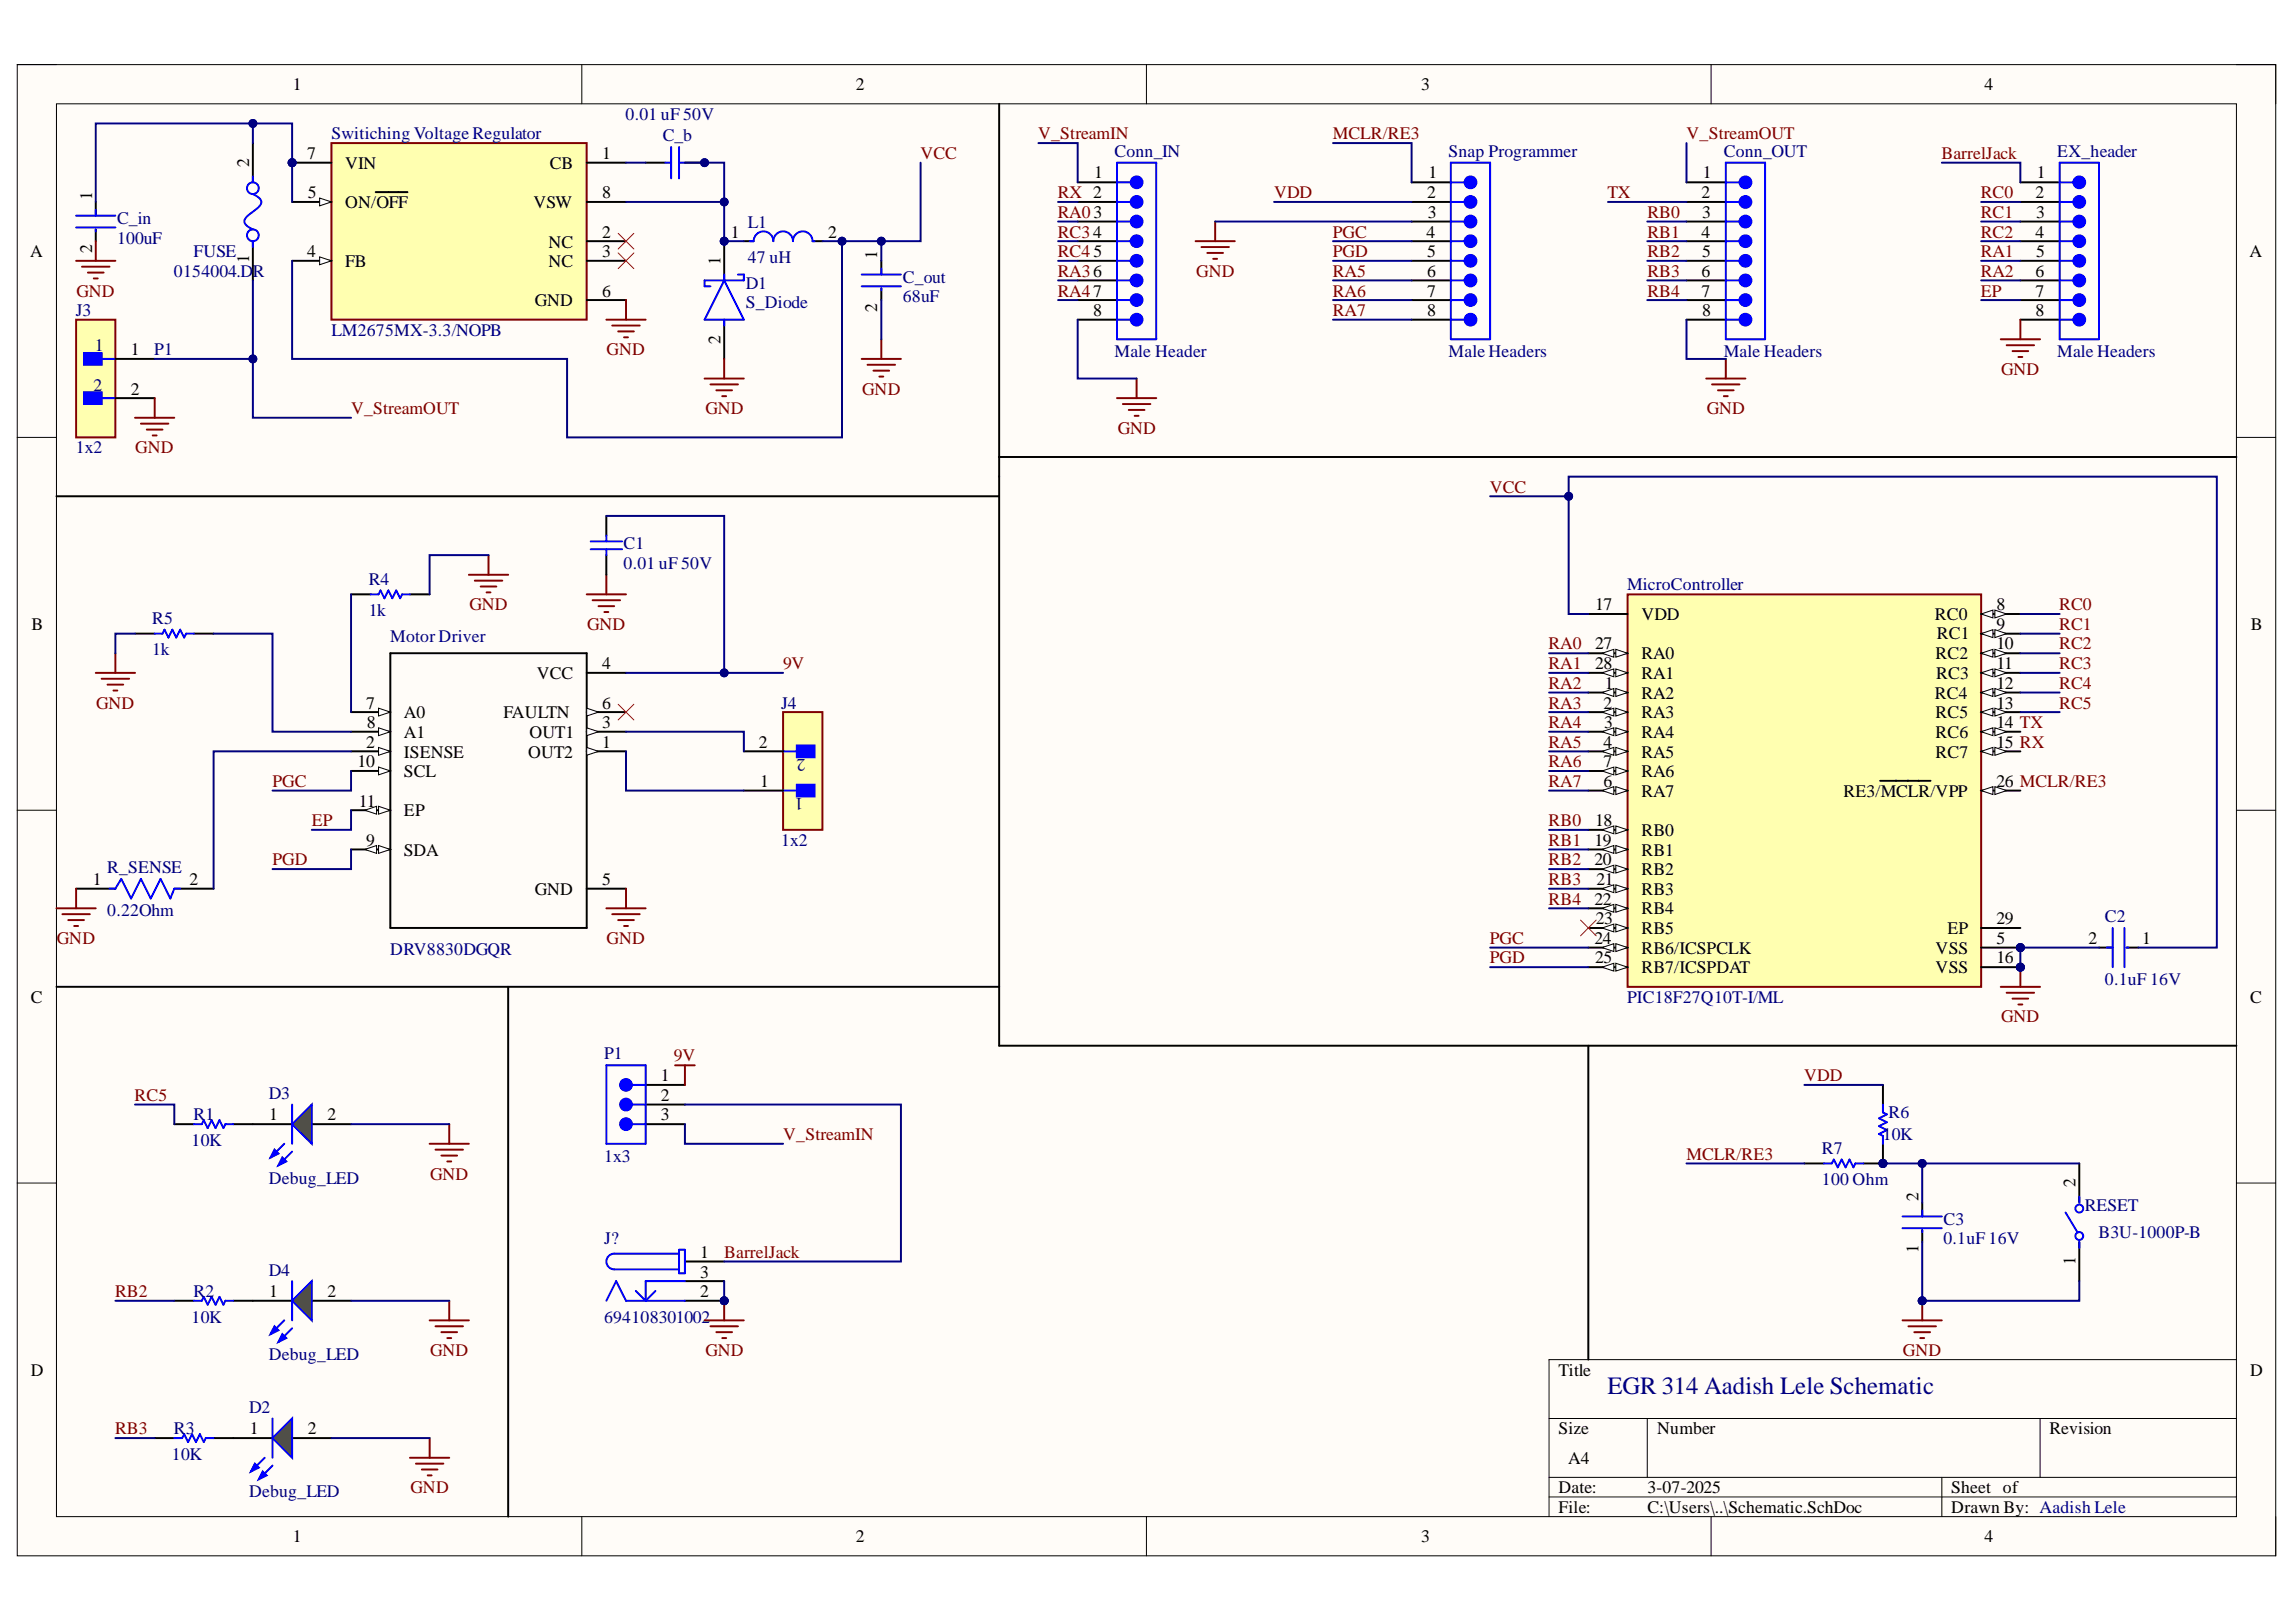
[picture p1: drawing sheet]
<svg xmlns="http://www.w3.org/2000/svg" width="297mm" height="210mm" viewBox="0 0 297 210" stroke-linecap="round" stroke-linejoin="round" font-family="sans-serif">
<defs><g id="words">
<text font-size="3.2" fill="#000080" x="208" y="180.4">EGR 314 Aadish Lele Schematic</text>
<g font-size="2.3">
<text x="37.9" y="11.7">1</text>
<text x="110.7" y="11.7">2</text>
<text x="183.9" y="11.7">3</text>
<text x="256.8" y="11.7">4</text>
<text x="32.2" y="21.6" transform="rotate(-90 32.2 21.6)">2</text>
<text x="39.7" y="20.5">7</text>
<text x="44.7" y="21.8">VIN</text>
<text x="71.1" y="21.8">CB</text>
<text x="77.9" y="20.5">1</text>
<text x="141.6" y="23.1">1</text>
<text x="184.8" y="23.1">1</text>
<text x="220.3" y="23.1">1</text>
<text x="263.5" y="23.1">1</text>
<text x="11.9" y="25.9" transform="rotate(-90 11.9 25.9)">1</text>
<text x="39.8" y="25.6">5</text>
<text x="44.7" y="26.9">ON/OFF</text>
<text x="69" y="26.9">VSW</text>
<text x="77.9" y="25.6">8</text>
<text x="184.6" y="25.6">2</text>
<text x="184.7" y="28.2">3</text>
<text x="220.1" y="25.6">2</text>
<text x="220.2" y="28.2">3</text>
<text x="263.4" y="25.6">2</text>
<text x="263.4" y="28.2">3</text>
<text x="3.9" y="33.3">A</text>
<text x="11.9" y="32.8" transform="rotate(-90 11.9 32.8)">2</text>
<text x="32.2" y="34.1" transform="rotate(-90 32.2 34.1)">1</text>
<text x="39.7" y="33.3">4</text>
<text x="44.7" y="34.6">FB</text>
<text x="71" y="32">NC</text>
<text x="71" y="34.6">NC</text>
<text x="77.9" y="30.8">2</text>
<text x="77.9" y="33.3">3</text>
<text x="93.2" y="34.2" transform="rotate(-90 93.2 34.2)">1</text>
<text x="94.6" y="30.8">1</text>
<text x="107.2" y="30.8">2</text>
<text x="113.5" y="33.5" transform="rotate(-90 113.5 33.5)">1</text>
<text x="141.5" y="33.3">5</text>
<text x="184.5" y="30.8">4</text>
<text x="184.6" y="33.3">5</text>
<text x="184.6" y="35.8">6</text>
<text x="220.1" y="30.8">4</text>
<text x="220.1" y="35.8">6</text>
<text x="220.2" y="33.3">5</text>
<text x="263.4" y="30.8">4</text>
<text x="263.4" y="35.8">6</text>
<text x="263.4" y="33.3">5</text>
<text x="291" y="33.3">A</text>
<text x="69.2" y="39.6">GND</text>
<text x="77.9" y="38.4">6</text>
<text x="113.5" y="40.4" transform="rotate(-90 113.5 40.4)">2</text>
<text x="141.4" y="40.9">8</text>
<text x="184.6" y="38.4">7</text>
<text x="184.6" y="40.9">8</text>
<text x="220.1" y="38.4">7</text>
<text x="220.2" y="40.9">8</text>
<text x="263.4" y="38.4">7</text>
<text x="263.4" y="40.9">8</text>
<text x="16.9" y="46">1</text>
<text x="93.2" y="44.5" transform="rotate(-90 93.2 44.5)">2</text>
<text x="16.9" y="51.1">2</text>
<text x="4.1" y="81.5">B</text>
<text x="206.4" y="79">17</text>
<text x="212.4" y="80.2">VDD</text>
<text x="250.3" y="80.2">RC0</text>
<text x="250.6" y="82.8">RC1</text>
<text x="258.3" y="79">8</text>
<text x="258.3" y="81.5">9</text>
<text x="291.2" y="81.5">B</text>
<text x="69.4" y="87.8">VCC</text>
<text x="77.9" y="86.6">4</text>
<text x="206.4" y="84">27</text>
<text x="206.4" y="86.6">28</text>
<text x="207.6" y="89.2">1</text>
<text x="212.4" y="85.3">RA0</text>
<text x="212.4" y="87.8">RA1</text>
<text x="250.4" y="85.3">RC2</text>
<text x="250.5" y="87.8">RC3</text>
<text x="258.3" y="84">10</text>
<text x="258.3" y="86.6">11</text>
<text x="258.3" y="89.2">12</text>
<text x="47.4" y="91.7">7</text>
<text x="47.4" y="94.2">8</text>
<text x="52.3" y="95.5">A1</text>
<text x="52.3" y="93">A0</text>
<text x="65.1" y="93">FAULTN</text>
<text x="68.5" y="95.5">OUT1</text>
<text x="77.9" y="94.2">3</text>
<text x="77.9" y="91.7">6</text>
<text x="207.5" y="91.7">2</text>
<text x="207.5" y="94.2">3</text>
<text x="212.4" y="90.4">RA2</text>
<text x="212.4" y="93">RA3</text>
<text x="212.4" y="95.5">RA4</text>
<text x="250.3" y="90.4">RC4</text>
<text x="250.4" y="93">RC5</text>
<text x="250.4" y="95.5">RC6</text>
<text x="258.3" y="91.7">13</text>
<text x="258.3" y="94.2">14 TX</text>
<text x="46.3" y="99.3">10</text>
<text x="47.4" y="96.8">2</text>
<text x="52.3" y="100.6">SCL</text>
<text x="52.3" y="98.1">ISENSE</text>
<text x="68.3" y="98.1">OUT2</text>
<text x="77.9" y="96.8">1</text>
<text x="98.2" y="96.8">2</text>
<text x="98.4" y="101.9">1</text>
<text x="207.5" y="96.8">4</text>
<text x="207.5" y="99.3">7</text>
<text x="207.5" y="101.9">6</text>
<text x="212.4" y="98.1">RA5</text>
<text x="212.4" y="100.6">RA6</text>
<text x="250.4" y="98.1">RC7</text>
<text x="258.3" y="96.8">15 RX</text>
<text x="258.3" y="101.9">26 MCLR/RE3</text>
<text x="46.4" y="104.4">11</text>
<text x="52.3" y="105.7">EP</text>
<text x="206.4" y="106.9">18</text>
<text x="212.4" y="103.1">RA7</text>
<text x="238.5" y="103.1">RE3/MCLR/VPP</text>
<text x="47.4" y="109.5">9</text>
<text x="52.3" y="110.7">SDA</text>
<text x="206.3" y="109.5">19</text>
<text x="206.3" y="112">20</text>
<text x="212.4" y="108.2">RB0</text>
<text x="212.4" y="110.7">RB1</text>
<text x="212.4" y="113.3">RB2</text>
<text x="12" y="114.5">1</text>
<text x="24.5" y="114.5">2</text>
<text x="69.2" y="115.8">GND</text>
<text x="77.9" y="114.5">5</text>
<text x="206.3" y="117.1">22</text>
<text x="206.4" y="119.6">23</text>
<text x="206.5" y="114.5">21</text>
<text x="212.4" y="115.8">RB3</text>
<text x="212.4" y="118.3">RB4</text>
<text x="258.3" y="119.6">29</text>
<text x="206.3" y="122.1">24</text>
<text x="206.4" y="124.7">25</text>
<text x="212.4" y="120.9">RB5</text>
<text x="212.4" y="123.4">RB6/ICSPCLK</text>
<text x="212.4" y="125.9">RB7/ICSPDAT</text>
<text x="250.4" y="123.4">VSS</text>
<text x="250.4" y="125.9">VSS</text>
<text x="251.9" y="120.9">EP</text>
<text x="258.3" y="122.1">5</text>
<text x="258.3" y="124.7">16</text>
<text x="270.2" y="122.1">2</text>
<text x="277.1" y="122.1">1</text>
<text x="4" y="129.7">C</text>
<text x="291.1" y="129.7">C</text>
<text x="85.5" y="139.9">1</text>
<text x="85.5" y="142.4">2</text>
<text x="34.8" y="145">1</text>
<text x="42.4" y="145">2</text>
<text x="85.5" y="145">3</text>
<text x="248.2" y="155.4" transform="rotate(-90 248.2 155.4)">2</text>
<text x="268.5" y="153.6" transform="rotate(-90 268.5 153.6)">2</text>
<text x="34.8" y="167.9">1</text>
<text x="42.4" y="167.9">2</text>
<text x="90.6" y="162.8">1</text>
<text x="90.6" y="165.3">3</text>
<text x="90.6" y="167.9">2</text>
<text x="248.2" y="162.1" transform="rotate(-90 248.2 162.1)">1</text>
<text x="268.5" y="163.6" transform="rotate(-90 268.5 163.6)">1</text>
<text x="4" y="178">D</text>
<text x="201.6" y="178">Title</text>
<text x="291.1" y="178">D</text>
<text x="32.3" y="185.6">1</text>
<text x="39.8" y="185.6">2</text>
<text x="201.6" y="185.6">Size</text>
<text x="214.4" y="185.6">Number</text>
<text x="265.1" y="185.6">Revision</text>
<text x="202.9" y="189.4">A4</text>
<text x="201.6" y="193.2">Date:</text>
<text x="201.6" y="195.8">File:</text>
<text x="213.1" y="193.2">3-07-2025</text>
<text x="213.1" y="195.8">C:\Users\..\Schematic.SchDoc</text>
<text x="252.4" y="193.2">Sheet of</text>
<text x="252.4" y="195.8">Drawn By: Aadish Lele</text>
<text x="37.9" y="199.6">1</text>
<text x="110.7" y="199.6">2</text>
<text x="183.9" y="199.6">3</text>
<text x="256.8" y="199.6">4</text>
</g>
<g font-size="2.3" fill="#000080">
<text x="80.9" y="15.5">0.01 uF 50V</text>
<text x="42.9" y="18">Switiching Voltage Regulator</text>
<text x="85.8" y="18.3">C_b</text>
<text x="144.2" y="20.3">Conn_IN</text>
<text x="187.4" y="20.3">Snap Programmer</text>
<text x="223" y="20.3">Conn_OUT</text>
<text x="266.1" y="20.3">EX_header</text>
<text x="15.1" y="29">C_in</text>
<text x="96.8" y="29.5">L1</text>
<text x="15.1" y="31.5">100uF</text>
<text x="22.5" y="35.8">0154004.D</text>
<text x="25" y="33.3">FUSE</text>
<text x="32.7" y="35.8">R</text>
<text x="96.8" y="34.1">47 uH</text>
<text x="9.8" y="40.9">J3</text>
<text x="96.5" y="37.4">D1</text>
<text x="96.5" y="39.9">S_Diode</text>
<text x="116.8" y="36.6">C_out</text>
<text x="116.8" y="39.1">68uF</text>
<text x="12.3" y="45.5">1</text>
<text x="20" y="46">P1</text>
<text x="42.9" y="43.5">LM2675MX-3.3/NOPB</text>
<text x="144.2" y="46.2">Male Header</text>
<text x="187.4" y="46.2">Male Headers</text>
<text x="223" y="46.2">Male Headers</text>
<text x="266.1" y="46.2">Male Headers</text>
<text x="12.1" y="50.6">2</text>
<text x="9.8" y="58.7">1x2</text>
<text x="80.7" y="71.1">C1</text>
<text x="47.7" y="75.7">R4</text>
<text x="80.7" y="73.6">0.01 uF 50V</text>
<text x="210.5" y="76.4">MicroController</text>
<text x="19.7" y="80.7">R5</text>
<text x="47.7" y="79.7">1k</text>
<text x="50.5" y="83.1">Motor Driver</text>
<text x="19.7" y="84.8">1k</text>
<text x="101.1" y="91.7">J4</text>
<text x="104.2" y="98.2" transform="rotate(-180 104.2 98.2)">2</text>
<text x="103.9" y="103.3" transform="rotate(-180 103.9 103.3)">1</text>
<text x="13.9" y="113">R_SENSE</text>
<text x="101.1" y="109.5">1x2</text>
<text x="13.9" y="118.6">0.22Ohm</text>
<text x="272.3" y="119.4">C2</text>
<text x="50.5" y="123.6">DRV8830DGQR</text>
<text x="210.5" y="129.7">PIC18F27Q10T-I/ML</text>
<text x="272.3" y="127.5">0.1uF 16V</text>
<text x="78.1" y="137.1">P1</text>
<text x="34.8" y="142.2">D3</text>
<text x="24.8" y="148.3">10K</text>
<text x="25" y="145">R1</text>
<text x="235.7" y="149.4">R7</text>
<text x="243.6" y="147.5">10K</text>
<text x="244.3" y="144.7">R6</text>
<text x="34.8" y="153.2">Debug_LED</text>
<text x="78.1" y="150.4">1x3</text>
<text x="235.7" y="153.4">100 Ohm</text>
<text x="78.1" y="161">J?</text>
<text x="251.4" y="158.5">C3</text>
<text x="251.4" y="161">0.1uF 16V</text>
<text x="269.7" y="156.7">RESET</text>
<text x="271.5" y="160.3">B3U-1000P-B</text>
<text x="25" y="167.9">R2</text>
<text x="34.8" y="165.1">D4</text>
<text x="24.8" y="171.2">10K</text>
<text x="78.1" y="171.2">694108301002</text>
<text x="34.8" y="176">Debug_LED</text>
<text x="22.5" y="185.6">R3</text>
<text x="32.2" y="182.8">D2</text>
<text x="22.2" y="188.9">10K</text>
<text x="32.2" y="193.7">Debug_LED</text>
</g>
<g font-size="2.3" fill="#800000">
<text x="119.1" y="20.5">VCC</text>
<text x="134.3" y="18">V_StreamIN</text>
<text x="172.4" y="18">MCLR/RE3</text>
<text x="218.2" y="18">V_StreamOUT</text>
<text x="251.2" y="20.5">BarrelJack</text>
<text x="136.8" y="25.6">RX 2</text>
<text x="136.8" y="28.2">RA03</text>
<text x="164.8" y="25.6">VDD</text>
<text x="208" y="25.6">TX</text>
<text x="213.1" y="28.2">RB0</text>
<text x="256.3" y="25.6">RC0</text>
<text x="256.3" y="28.2">RC1</text>
<text x="136.8" y="30.8">RC34</text>
<text x="136.8" y="33.3">RC4</text>
<text x="136.8" y="35.8">RA36</text>
<text x="154.8" y="35.8">GND</text>
<text x="172.4" y="30.8">PGC</text>
<text x="172.4" y="33.3">PGD</text>
<text x="172.4" y="35.8">RA5</text>
<text x="213.1" y="30.8">RB1</text>
<text x="213.1" y="33.3">RB2</text>
<text x="213.1" y="35.8">RB3</text>
<text x="256.3" y="30.8">RC2</text>
<text x="256.3" y="33.3">RA1</text>
<text x="256.3" y="35.8">RA2</text>
<text x="9.9" y="38.4">GND</text>
<text x="136.8" y="38.4">RA47</text>
<text x="172.4" y="38.4">RA6</text>
<text x="172.4" y="40.9">RA7</text>
<text x="213.1" y="38.4">RB4</text>
<text x="256.3" y="38.4">EP</text>
<text x="78.5" y="46">GND</text>
<text x="45.4" y="53.6">V_StreamOUT</text>
<text x="91.3" y="53.6">GND</text>
<text x="111.6" y="51.1">GND</text>
<text x="220.8" y="53.6">GND</text>
<text x="258.9" y="48.5">GND</text>
<text x="17.5" y="58.7">GND</text>
<text x="144.6" y="56.1">GND</text>
<text x="192.7" y="63.7">VCC</text>
<text x="60.7" y="79">GND</text>
<text x="75.9" y="81.5">GND</text>
<text x="266.4" y="81.5">RC1</text>
<text x="266.4" y="79">RC0</text>
<text x="101.3" y="86.6">9V</text>
<text x="200.4" y="84">RA0</text>
<text x="200.4" y="86.6">RA1</text>
<text x="200.4" y="89.2">RA2</text>
<text x="266.4" y="84">RC2</text>
<text x="266.4" y="86.6">RC3</text>
<text x="266.4" y="89.2">RC4</text>
<text x="12.4" y="91.7">GND</text>
<text x="200.4" y="91.7">RA3</text>
<text x="200.4" y="94.2">RA4</text>
<text x="266.4" y="91.7">RC5</text>
<text x="35.3" y="101.9">PGC</text>
<text x="200.4" y="96.8">RA5</text>
<text x="200.4" y="99.3">RA6</text>
<text x="200.4" y="101.9">RA7</text>
<text x="40.3" y="106.9">EP</text>
<text x="200.4" y="106.9">RB0</text>
<text x="35.3" y="112">PGD</text>
<text x="200.4" y="109.5">RB1</text>
<text x="200.4" y="112">RB2</text>
<text x="200.4" y="114.5">RB3</text>
<text x="200.4" y="117.1">RB4</text>
<text x="7.4" y="122.1">GND</text>
<text x="78.5" y="122.1">GND</text>
<text x="192.7" y="122.1">PGC</text>
<text x="192.7" y="124.7">PGD</text>
<text x="87.2" y="137.4">9V</text>
<text x="258.9" y="132.3">GND</text>
<text x="17.4" y="142.4">RC5</text>
<text x="233.4" y="139.9">VDD</text>
<text x="101.3" y="147.5">V_StreamIN</text>
<text x="55.6" y="152.7">GND</text>
<text x="218.2" y="150.1">MCLR/RE3</text>
<text x="14.9" y="167.9">RB2</text>
<text x="93.7" y="162.8">BarrelJack</text>
<text x="55.6" y="175.5">GND</text>
<text x="91.3" y="175.5">GND</text>
<text x="246.2" y="175.5">GND</text>
<text x="14.9" y="185.6">RB3</text>
<text x="53.1" y="193.2">GND</text>
</g>
</g></defs>
<path d="M2.2 8.4h292.2v192.9h-292.2z" fill-rule="evenodd" fill="#fffcf8"/>
<path d="M2.2 8.4h292.2v192.9h-292.2z" fill="none" stroke="#000" stroke-width=".13"/>
<path d="M7.3 13.4h282v182.9h-282z" fill-rule="evenodd" fill="#fffcf8"/>
<g fill="none" stroke="#000" stroke-width=".13">
<path d="M2.2 8.4h5.1M7.3 13.4h282v182.9h-282zM75.3 8.4v5M148.3 8.4v5M221.4 8.4v5M289.3 8.4h5.1v5M2.2 56.6h5.1M289.3 56.6h5.1M2.2 104.9h5.1M289.3 104.9h5.1M2.2 153.1h5.1M289.3 153.1h5.1"/>
<path d="M289.3 176h-88.9v20.3M75.3 196.3v5M148.3 196.3v5M200.4 183.6h88.9M200.4 191.2h88.9M200.4 193.7h88.9M213.1 183.6v7.6M221.4 196.3v5M251.2 191.2v5.1M263.9 183.6v7.6M294.4 196.3v5"/>
</g>
<path d="M50.5 84.5h25.4v35.6h-25.4zM75.9 97.2h5.1M75.9 115h5.1" fill="none" stroke="#000" stroke-width=".25"/>
<path d="M75.9 96.7l1.5 .5-1.5 .5z" fill="#f8fcff"/>
<path d="M75.9 96.7l1.5 .5-1.5 .5z" fill="none" stroke="#000" stroke-width=".13"/>
<path d="M75.9 94.7h5.1" fill="none" stroke="#000" stroke-width=".25"/>
<path d="M75.9 94.2l1.5 .5-1.5 .5z" fill="#f8fcff"/>
<path d="M75.9 94.2l1.5 .5-1.5 .5z" fill="none" stroke="#000" stroke-width=".13"/>
<path d="M75.9 92.2h5.1" fill="none" stroke="#000" stroke-width=".25"/>
<path d="M75.9 91.6l1.5 .6-1.5 .5z" fill="#f8fcff"/>
<path d="M75.9 91.6l1.5 .6-1.5 .5z" fill="none" stroke="#000" stroke-width=".13"/>
<path d="M75.9 87.1h5.1M45.4 109.9h5.1" fill="none" stroke="#000" stroke-width=".25"/>
<path d="M49 109.4l1.5 .5-1.5 .5z" fill="#f8fcff"/>
<path d="M49 109.4l1.5 .5-1.5 .5z" fill="none" stroke="#000" stroke-width=".13"/>
<path d="M47.2 109.9l1.5-.5v1z" fill="#f8fcff"/>
<path d="M47.2 109.9l1.5-.5v1z" fill="none" stroke="#000" stroke-width=".13"/>
<path d="M45.4 104.9h5.1" fill="none" stroke="#000" stroke-width=".25"/>
<path d="M49 104.3l1.5 .6-1.5 .5z" fill="#f8fcff"/>
<path d="M49 104.3l1.5 .6-1.5 .5z" fill="none" stroke="#000" stroke-width=".13"/>
<path d="M47.2 104.9l1.5-.6v1.1z" fill="#f8fcff"/>
<path d="M47.2 104.9l1.5-.6v1.1z" fill="none" stroke="#000" stroke-width=".13"/>
<path d="M45.4 99.8h5.1" fill="none" stroke="#000" stroke-width=".25"/>
<path d="M49 99.3l1.5 .5-1.5 .5z" fill="#f8fcff"/>
<path d="M49 99.3l1.5 .5-1.5 .5z" fill="none" stroke="#000" stroke-width=".13"/>
<path d="M45.4 97.2h5.1" fill="none" stroke="#000" stroke-width=".25"/>
<path d="M49 96.7l1.5 .5-1.5 .5z" fill="#f8fcff"/>
<path d="M49 96.7l1.5 .5-1.5 .5z" fill="none" stroke="#000" stroke-width=".13"/>
<path d="M45.4 94.7h5.1" fill="none" stroke="#000" stroke-width=".25"/>
<path d="M49 94.2l1.5 .5-1.5 .5z" fill="#f8fcff"/>
<path d="M49 94.2l1.5 .5-1.5 .5z" fill="none" stroke="#000" stroke-width=".13"/>
<path d="M45.4 92.2h5.1" fill="none" stroke="#000" stroke-width=".25"/>
<path d="M49 91.6l1.5 .6-1.5 .5z" fill="#f8fcff"/>
<path d="M49 91.6l1.5 .6-1.5 .5z" fill="none" stroke="#000" stroke-width=".13"/>
<path d="M78.4 117.5h5.1M79.2 118.3h3.6M80 119.1h2M80.7 119.8h.5M81 115v2.5" fill="none" stroke="#800000" stroke-width=".25"/>
<circle cx="37.8" cy="21.1" r=".51" fill="#000080"/>
<circle cx="37.8" cy="21.1" r=".51" fill="none" stroke="#000080" stroke-width=".13"/>
<path d="M42.9 18.5h33v22.9h-33z" fill-rule="evenodd" fill="#ffffb0"/>
<path d="M42.9 18.5h33v22.9h-33z" fill="none" stroke="#800000" stroke-width=".25"/>
<path d="M37.8 21.1h5.1" fill="none" stroke="#000" stroke-width=".25"/>
<circle cx="37.8" cy="21.1" r=".51" fill="#000080"/>
<circle cx="37.8" cy="21.1" r=".51" fill="none" stroke="#000080" stroke-width=".13"/>
<path d="M37.8 33.8h5.1M75.9 21.1h5.1" fill="none" stroke="#000" stroke-width=".25"/>
<path d="M41.4 33.2l1.5 .6-1.5 .5z" fill="#f8fcff"/>
<path d="M41.4 33.2l1.5 .6-1.5 .5z" fill="none" stroke="#000" stroke-width=".13"/>
<path d="M37.8 26.1h5.1" fill="none" stroke="#000" stroke-width=".25"/>
<path d="M41.4 25.6l1.5 .5-1.5 .5z" fill="#f8fcff"/>
<path d="M41.4 25.6l1.5 .5-1.5 .5z" fill="none" stroke="#000" stroke-width=".13"/>
<path d="M12.4 26.1v1.8M12.4 29.7v1.5M48.6 24.9h4.1M75.9 26.1h5.1M75.9 31.2h5.1M75.9 33.8h5.1M75.9 38.8h5.1" fill="none" stroke="#000" stroke-width=".25"/>
<path d="M9.8 27.9h5.1M9.8 29.4h5.1M12.4 27.1v.8M12.4 29.7v.2" fill="none" stroke="#00f" stroke-width=".25"/>
<path d="M9.8 33.8h5.1M10.6 34.5h3.6M11.4 35.3h2M12.1 36h.5M12.4 31.2v2.6M81 38.8v2.6M78.4 41.4h5.1M79.2 42.1h3.6M80 42.9h2M80.7 43.7h.5" fill="none" stroke="#800000" stroke-width=".25"/>
<path d="M80 30.2l2 2M80 32.7l2 2.1M82 30.2l-2 2M82 32.7l-2 2.1" fill="none" stroke="#f00" stroke-width=".13"/>
<circle cx="93.7" cy="31.2" r=".51" fill="#000080"/>
<circle cx="93.7" cy="31.2" r=".51" fill="none" stroke="#000080" stroke-width=".13"/>
<path d="M93.7 31.2v5.1M93.7 41.4v5" fill="none" stroke="#000" stroke-width=".25"/>
<circle cx="93.7" cy="31.2" r=".51" fill="#000080"/>
<circle cx="93.7" cy="31.2" r=".51" fill="none" stroke="#000080" stroke-width=".13"/>
<path d="M93.7 36.3l2.5 5.1h-5zM93.7 35.5v.8M95.5 35.5h.7v.8h-5v.8h.7M111.5 35.5h5.1M111.5 37.1h5.1M114 34.8v.7M114 37.3v.3M93.7 41.4v.7M246.1 157.4h5.1M246.1 158.9h5.1M248.7 156.6v.8M248.7 159.2v.2" fill="none" stroke="#00f" stroke-width=".25"/>
<g fill="none" stroke="#800000" stroke-width=".25">
<path d="M91.2 49h5M91.9 49.7h3.6M92.7 50.5h2M93.4 51.3h.5M93.7 46.4v2.6M111.5 46.4h5.1M112.2 47.2h3.6M113 48h2M113.8 48.7h.5M114 43.9v2.5M75.9 76.9h5.1M76.7 77.7h3.5"/>
<path d="M77.4 78.4h2.1M78.2 79.2h.5M78.4 74.4v2.5M246.1 170.9h5.1M246.9 171.6h3.6M247.7 172.4h2M248.4 173.2h.5M248.7 168.3v2.6"/>
</g>
<path d="M114 33.8v1.7M114 37.3v1.5M248.7 155.6v1.8M248.7 159.2v1.5" fill="none" stroke="#000" stroke-width=".25"/>
<circle cx="248.7" cy="168.3" r=".51" fill="#000080"/>
<circle cx="248.7" cy="168.3" r=".51" fill="none" stroke="#000080" stroke-width=".13"/>
<path d="M218.2 26.1h5.1M218.2 23.6h5.1" fill="none" stroke="#000" stroke-width=".25"/>
<path d="M223.3 26.1h1.7" fill="none" stroke="#00f" stroke-width=".25"/>
<circle cx="225.8" cy="26.1" r=".76" fill="#00f"/>
<g fill="none" stroke="#00f" stroke-width=".25">
<path d="M223.3 23.6h1.7M223.3 28.7h1.7"/>
<circle cx="225.8" cy="26.1" r=".76"/>
</g>
<path d="M218.2 28.7h5.1" fill="none" stroke="#000" stroke-width=".25"/>
<circle cx="225.8" cy="28.7" r=".76" fill="#00f"/>
<g fill="none" stroke="#00f" stroke-width=".25">
<path d="M223.3 31.2h1.7"/>
<circle cx="225.8" cy="28.7" r=".76"/>
</g>
<path d="M218.2 31.2h5.1" fill="none" stroke="#000" stroke-width=".25"/>
<circle cx="225.8" cy="31.2" r=".76" fill="#00f"/>
<g fill="none" stroke="#00f" stroke-width=".25">
<path d="M223.3 33.8h1.7"/>
<circle cx="225.8" cy="31.2" r=".76"/>
</g>
<path d="M218.2 33.8h5.1" fill="none" stroke="#000" stroke-width=".25"/>
<circle cx="225.8" cy="33.8" r=".76" fill="#00f"/>
<g fill="none" stroke="#00f" stroke-width=".25">
<path d="M223.3 36.3h1.7"/>
<circle cx="225.8" cy="33.8" r=".76"/>
</g>
<path d="M218.2 36.3h5.1" fill="none" stroke="#000" stroke-width=".25"/>
<circle cx="225.8" cy="36.3" r=".76" fill="#00f"/>
<g fill="none" stroke="#00f" stroke-width=".25">
<path d="M223.3 38.8h1.7"/>
<circle cx="225.8" cy="36.3" r=".76"/>
</g>
<path d="M218.2 38.8h5.1" fill="none" stroke="#000" stroke-width=".25"/>
<circle cx="225.8" cy="38.8" r=".76" fill="#00f"/>
<g fill="none" stroke="#00f" stroke-width=".25">
<path d="M223.3 41.4h1.7"/>
<circle cx="225.8" cy="38.8" r=".76"/>
</g>
<path d="M218.2 41.4h5.1" fill="none" stroke="#000" stroke-width=".25"/>
<circle cx="225.8" cy="41.4" r=".76" fill="#00f"/>
<g fill="none" stroke="#00f" stroke-width=".25">
<path d="M223.3 21.1h5.1v22.8h-5.1z"/>
<circle cx="225.8" cy="41.4" r=".76"/>
</g>
<circle cx="225.8" cy="23.6" r=".76" fill="#00f"/>
<g fill="none" stroke="#00f" stroke-width=".25">
<path d="M144.5 26.1h1.8"/>
<circle cx="225.8" cy="23.6" r=".76"/>
</g>
<path d="M139.4 26.1h5.1M139.4 23.6h5.1" fill="none" stroke="#000" stroke-width=".25"/>
<circle cx="147" cy="26.1" r=".76" fill="#00f"/>
<g fill="none" stroke="#00f" stroke-width=".25">
<path d="M144.5 23.6h1.8M144.5 28.7h1.8"/>
<circle cx="147" cy="26.1" r=".76"/>
</g>
<path d="M139.4 28.7h5.1" fill="none" stroke="#000" stroke-width=".25"/>
<circle cx="147" cy="28.7" r=".76" fill="#00f"/>
<g fill="none" stroke="#00f" stroke-width=".25">
<path d="M144.5 31.2h1.8"/>
<circle cx="147" cy="28.7" r=".76"/>
</g>
<path d="M139.4 31.2h5.1" fill="none" stroke="#000" stroke-width=".25"/>
<circle cx="147" cy="31.2" r=".76" fill="#00f"/>
<g fill="none" stroke="#00f" stroke-width=".25">
<path d="M144.5 33.8h1.8"/>
<circle cx="147" cy="31.2" r=".76"/>
</g>
<path d="M139.4 33.8h5.1" fill="none" stroke="#000" stroke-width=".25"/>
<circle cx="147" cy="33.7" r=".76" fill="#00f"/>
<g fill="none" stroke="#00f" stroke-width=".25">
<path d="M144.5 36.3h1.8"/>
<circle cx="147" cy="33.7" r=".76"/>
</g>
<path d="M139.4 36.3h5.1" fill="none" stroke="#000" stroke-width=".25"/>
<circle cx="147" cy="36.3" r=".76" fill="#00f"/>
<g fill="none" stroke="#00f" stroke-width=".25">
<path d="M144.5 38.8h1.8"/>
<circle cx="147" cy="36.3" r=".76"/>
</g>
<path d="M139.4 38.8h5.1" fill="none" stroke="#000" stroke-width=".25"/>
<circle cx="147" cy="38.8" r=".76" fill="#00f"/>
<g fill="none" stroke="#00f" stroke-width=".25">
<path d="M144.5 41.4h1.8"/>
<circle cx="147" cy="38.8" r=".76"/>
</g>
<path d="M139.4 41.4h5.1" fill="none" stroke="#000" stroke-width=".25"/>
<circle cx="147" cy="41.4" r=".76" fill="#00f"/>
<g fill="none" stroke="#00f" stroke-width=".25">
<path d="M144.5 21.1h5.1v22.8h-5.1z"/>
<circle cx="147" cy="41.4" r=".76"/>
</g>
<circle cx="147" cy="23.6" r=".76" fill="#00f"/>
<circle cx="147" cy="23.6" r=".76" fill="none" stroke="#00f" stroke-width=".25"/>
<g fill="none" stroke="#800000" stroke-width=".25">
<path d="M144.5 51.5h5.1M145.3 52.3h3.5M146 53h2.1M146.8 53.8h.5M147 49v2.5M220.7 49h5.1M221.5 49.7h3.5M222.3 50.5h2M223 51.3h.5M223.3 46.5v2.5M258.8 127.7h5.1M259.6 128.5h3.6"/>
<path d="M260.4 129.2h2M261.1 130h.5M261.4 125.2v2.5"/>
</g>
<circle cx="261.4" cy="125.2" r=".51" fill="#000080"/>
<circle cx="261.4" cy="125.2" r=".51" fill="none" stroke="#000080" stroke-width=".13"/>
<path d="M271.5 122.6h1.8M275.1 122.6h1.5" fill="none" stroke="#000" stroke-width=".25"/>
<path d="M272.6 122.6h.7M273.3 120.1v5.1M274.8 120.1v5.1M275.1 122.6h.3" fill="none" stroke="#00f" stroke-width=".25"/>
<circle cx="261.4" cy="122.6" r=".51" fill="#000080"/>
<circle cx="261.4" cy="122.6" r=".51" fill="none" stroke="#000080" stroke-width=".13"/>
<circle cx="261.4" cy="125.2" r=".51" fill="#000080"/>
<circle cx="261.4" cy="125.2" r=".51" fill="none" stroke="#000080" stroke-width=".13"/>
<path d="M210.6 76.9h45.7v50.8h-45.7z" fill-rule="evenodd" fill="#ffffb0"/>
<path d="M210.6 76.9h45.7v50.8h-45.7z" fill="none" stroke="#800000" stroke-width=".25"/>
<path d="M205.5 79.5h5.1M205.5 84.5h5.1" fill="none" stroke="#000" stroke-width=".25"/>
<path d="M209 84l1.6 .5-1.6 .5z" fill="#f8fcff"/>
<path d="M209 84l1.6 .5-1.6 .5z" fill="none" stroke="#000" stroke-width=".13"/>
<path d="M207.3 84.5l1.5-.5v1z" fill="#f8fcff"/>
<path d="M207.3 84.5l1.5-.5v1z" fill="none" stroke="#000" stroke-width=".13"/>
<path d="M205.5 87.1h5.1" fill="none" stroke="#000" stroke-width=".25"/>
<path d="M209 86.6l1.6 .5-1.6 .5z" fill="#f8fcff"/>
<path d="M209 86.6l1.6 .5-1.6 .5z" fill="none" stroke="#000" stroke-width=".13"/>
<path d="M207.3 87.1l1.5-.5v1z" fill="#f8fcff"/>
<path d="M207.3 87.1l1.5-.5v1z" fill="none" stroke="#000" stroke-width=".13"/>
<path d="M205.5 89.6h5.1" fill="none" stroke="#000" stroke-width=".25"/>
<path d="M209 89.1l1.6 .5-1.6 .5z" fill="#f8fcff"/>
<path d="M209 89.1l1.6 .5-1.6 .5z" fill="none" stroke="#000" stroke-width=".13"/>
<path d="M207.3 89.6l1.5-.5v1z" fill="#f8fcff"/>
<path d="M207.3 89.6l1.5-.5v1z" fill="none" stroke="#000" stroke-width=".13"/>
<path d="M205.5 92.2h5.1" fill="none" stroke="#000" stroke-width=".25"/>
<path d="M209 91.6l1.6 .6-1.6 .5z" fill="#f8fcff"/>
<path d="M209 91.6l1.6 .6-1.6 .5z" fill="none" stroke="#000" stroke-width=".13"/>
<path d="M207.3 92.2l1.5-.6v1.1z" fill="#f8fcff"/>
<path d="M207.3 92.2l1.5-.6v1.1z" fill="none" stroke="#000" stroke-width=".13"/>
<path d="M205.5 94.7h5.1" fill="none" stroke="#000" stroke-width=".25"/>
<path d="M209 94.2l1.6 .5-1.6 .5z" fill="#f8fcff"/>
<path d="M209 94.2l1.6 .5-1.6 .5z" fill="none" stroke="#000" stroke-width=".13"/>
<path d="M207.3 94.7l1.5-.5v1z" fill="#f8fcff"/>
<path d="M207.3 94.7l1.5-.5v1z" fill="none" stroke="#000" stroke-width=".13"/>
<path d="M205.5 97.2h5.1" fill="none" stroke="#000" stroke-width=".25"/>
<path d="M209 96.7l1.6 .5-1.6 .5z" fill="#f8fcff"/>
<path d="M209 96.7l1.6 .5-1.6 .5z" fill="none" stroke="#000" stroke-width=".13"/>
<path d="M207.3 97.2l1.5-.5v1z" fill="#f8fcff"/>
<path d="M207.3 97.2l1.5-.5v1z" fill="none" stroke="#000" stroke-width=".13"/>
<path d="M205.5 99.8h5.1" fill="none" stroke="#000" stroke-width=".25"/>
<path d="M209 99.3l1.6 .5-1.6 .5z" fill="#f8fcff"/>
<path d="M209 99.3l1.6 .5-1.6 .5z" fill="none" stroke="#000" stroke-width=".13"/>
<path d="M207.3 99.8l1.5-.5v1z" fill="#f8fcff"/>
<path d="M207.3 99.8l1.5-.5v1z" fill="none" stroke="#000" stroke-width=".13"/>
<path d="M205.5 102.3h5.1" fill="none" stroke="#000" stroke-width=".25"/>
<path d="M209 101.8l1.6 .5-1.6 .5z" fill="#f8fcff"/>
<path d="M209 101.8l1.6 .5-1.6 .5z" fill="none" stroke="#000" stroke-width=".13"/>
<path d="M207.3 102.3l1.5-.5v1z" fill="#f8fcff"/>
<path d="M207.3 102.3l1.5-.5v1z" fill="none" stroke="#000" stroke-width=".13"/>
<path d="M256.3 79.5h5.1" fill="none" stroke="#000" stroke-width=".25"/>
<path d="M256.3 79.5l1.5-.5v1z" fill="#f8fcff"/>
<path d="M256.3 79.5l1.5-.5v1z" fill="none" stroke="#000" stroke-width=".13"/>
<path d="M258.1 79l1.5 .5-1.5 .5z" fill="#f8fcff"/>
<path d="M258.1 79l1.5 .5-1.5 .5z" fill="none" stroke="#000" stroke-width=".13"/>
<path d="M256.3 82h5.1" fill="none" stroke="#000" stroke-width=".25"/>
<path d="M256.3 82l1.5-.5v1z" fill="#f8fcff"/>
<path d="M256.3 82l1.5-.5v1z" fill="none" stroke="#000" stroke-width=".13"/>
<path d="M258.1 81.5l1.5 .5-1.5 .5z" fill="#f8fcff"/>
<path d="M258.1 81.5l1.5 .5-1.5 .5z" fill="none" stroke="#000" stroke-width=".13"/>
<path d="M256.3 84.5h5.1" fill="none" stroke="#000" stroke-width=".25"/>
<path d="M256.3 84.5l1.5-.5v1z" fill="#f8fcff"/>
<path d="M256.3 84.5l1.5-.5v1z" fill="none" stroke="#000" stroke-width=".13"/>
<path d="M258.1 84l1.5 .5-1.5 .5z" fill="#f8fcff"/>
<path d="M258.1 84l1.5 .5-1.5 .5z" fill="none" stroke="#000" stroke-width=".13"/>
<path d="M256.3 87.1h5.1" fill="none" stroke="#000" stroke-width=".25"/>
<path d="M256.3 87.1l1.5-.5v1z" fill="#f8fcff"/>
<path d="M256.3 87.1l1.5-.5v1z" fill="none" stroke="#000" stroke-width=".13"/>
<path d="M258.1 86.6l1.5 .5-1.5 .5z" fill="#f8fcff"/>
<path d="M258.1 86.6l1.5 .5-1.5 .5z" fill="none" stroke="#000" stroke-width=".13"/>
<path d="M256.3 89.6h5.1" fill="none" stroke="#000" stroke-width=".25"/>
<path d="M256.3 89.6l1.5-.5v1z" fill="#f8fcff"/>
<path d="M256.3 89.6l1.5-.5v1z" fill="none" stroke="#000" stroke-width=".13"/>
<path d="M258.1 89.1l1.5 .5-1.5 .5z" fill="#f8fcff"/>
<path d="M258.1 89.1l1.5 .5-1.5 .5z" fill="none" stroke="#000" stroke-width=".13"/>
<path d="M256.3 92.2h5.1" fill="none" stroke="#000" stroke-width=".25"/>
<path d="M256.3 92.2l1.5-.6v1.1z" fill="#f8fcff"/>
<path d="M256.3 92.2l1.5-.6v1.1z" fill="none" stroke="#000" stroke-width=".13"/>
<path d="M258.1 91.6l1.5 .6-1.5 .5z" fill="#f8fcff"/>
<path d="M258.1 91.6l1.5 .6-1.5 .5z" fill="none" stroke="#000" stroke-width=".13"/>
<path d="M256.3 94.7h5.1" fill="none" stroke="#000" stroke-width=".25"/>
<path d="M256.3 94.7l1.5-.5v1z" fill="#f8fcff"/>
<path d="M256.3 94.7l1.5-.5v1z" fill="none" stroke="#000" stroke-width=".13"/>
<path d="M258.1 94.2l1.5 .5-1.5 .5z" fill="#f8fcff"/>
<path d="M258.1 94.2l1.5 .5-1.5 .5z" fill="none" stroke="#000" stroke-width=".13"/>
<path d="M256.3 97.2h5.1" fill="none" stroke="#000" stroke-width=".25"/>
<path d="M256.3 97.2l1.5-.5v1z" fill="#f8fcff"/>
<path d="M256.3 97.2l1.5-.5v1z" fill="none" stroke="#000" stroke-width=".13"/>
<path d="M258.1 96.7l1.5 .5-1.5 .5z" fill="#f8fcff"/>
<path d="M258.1 96.7l1.5 .5-1.5 .5z" fill="none" stroke="#000" stroke-width=".13"/>
<path d="M256.3 102.3h5.1M256.3 120.1h5.1" fill="none" stroke="#000" stroke-width=".25"/>
<path d="M256.3 102.3l1.5-.5v1z" fill="#f8fcff"/>
<path d="M256.3 102.3l1.5-.5v1z" fill="none" stroke="#000" stroke-width=".13"/>
<path d="M258.1 101.8l1.5 .5-1.5 .5z" fill="#f8fcff"/>
<path d="M258.1 101.8l1.5 .5-1.5 .5z" fill="none" stroke="#000" stroke-width=".13"/>
<path d="M205.5 107.4h5.1M243.3 101h6.5" fill="none" stroke="#000" stroke-width=".25"/>
<path d="M209 106.9l1.6 .5-1.6 .5z" fill="#f8fcff"/>
<path d="M209 106.9l1.6 .5-1.6 .5z" fill="none" stroke="#000" stroke-width=".13"/>
<path d="M207.3 107.4l1.5-.5v1z" fill="#f8fcff"/>
<path d="M207.3 107.4l1.5-.5v1z" fill="none" stroke="#000" stroke-width=".13"/>
<path d="M205.5 109.9h5.1" fill="none" stroke="#000" stroke-width=".25"/>
<path d="M209 109.4l1.6 .5-1.6 .5z" fill="#f8fcff"/>
<path d="M209 109.4l1.6 .5-1.6 .5z" fill="none" stroke="#000" stroke-width=".13"/>
<path d="M207.3 109.9l1.5-.5v1z" fill="#f8fcff"/>
<path d="M207.3 109.9l1.5-.5v1z" fill="none" stroke="#000" stroke-width=".13"/>
<path d="M205.5 112.5h5.1" fill="none" stroke="#000" stroke-width=".25"/>
<path d="M209 112l1.6 .5-1.6 .5z" fill="#f8fcff"/>
<path d="M209 112l1.6 .5-1.6 .5z" fill="none" stroke="#000" stroke-width=".13"/>
<path d="M207.3 112.5l1.5-.5v1z" fill="#f8fcff"/>
<path d="M207.3 112.5l1.5-.5v1z" fill="none" stroke="#000" stroke-width=".13"/>
<path d="M205.5 115h5.1" fill="none" stroke="#000" stroke-width=".25"/>
<path d="M209 114.5l1.6 .5-1.6 .5z" fill="#f8fcff"/>
<path d="M209 114.5l1.6 .5-1.6 .5z" fill="none" stroke="#000" stroke-width=".13"/>
<path d="M207.3 115l1.5-.5v1z" fill="#f8fcff"/>
<path d="M207.3 115l1.5-.5v1z" fill="none" stroke="#000" stroke-width=".13"/>
<path d="M205.5 117.5h5.1" fill="none" stroke="#000" stroke-width=".25"/>
<path d="M209 117l1.6 .5-1.6 .6z" fill="#f8fcff"/>
<path d="M209 117l1.6 .5-1.6 .6z" fill="none" stroke="#000" stroke-width=".13"/>
<path d="M207.3 117.5l1.5-.5v1.1z" fill="#f8fcff"/>
<path d="M207.3 117.5l1.5-.5v1.1z" fill="none" stroke="#000" stroke-width=".13"/>
<path d="M205.5 120.1h5.1" fill="none" stroke="#000" stroke-width=".25"/>
<path d="M209 119.6l1.6 .5-1.6 .5z" fill="#f8fcff"/>
<path d="M209 119.6l1.6 .5-1.6 .5z" fill="none" stroke="#000" stroke-width=".13"/>
<path d="M207.3 120.1l1.5-.5v1z" fill="#f8fcff"/>
<path d="M207.3 120.1l1.5-.5v1z" fill="none" stroke="#000" stroke-width=".13"/>
<path d="M205.5 122.6h5.1" fill="none" stroke="#000" stroke-width=".25"/>
<path d="M209 122.1l1.6 .5-1.6 .5z" fill="#f8fcff"/>
<path d="M209 122.1l1.6 .5-1.6 .5z" fill="none" stroke="#000" stroke-width=".13"/>
<path d="M207.3 122.6l1.5-.5v1z" fill="#f8fcff"/>
<path d="M207.3 122.6l1.5-.5v1z" fill="none" stroke="#000" stroke-width=".13"/>
<path d="M205.5 125.2h5.1" fill="none" stroke="#000" stroke-width=".25"/>
<path d="M209 124.7l1.6 .5-1.6 .5z" fill="#f8fcff"/>
<path d="M209 124.7l1.6 .5-1.6 .5z" fill="none" stroke="#000" stroke-width=".13"/>
<path d="M207.3 125.2l1.5-.5v1z" fill="#f8fcff"/>
<path d="M207.3 125.2l1.5-.5v1z" fill="none" stroke="#000" stroke-width=".13"/>
<path d="M256.3 122.6h5.1" fill="none" stroke="#000" stroke-width=".25"/>
<circle cx="261.4" cy="122.6" r=".51" fill="#000080"/>
<circle cx="261.4" cy="122.6" r=".51" fill="none" stroke="#000080" stroke-width=".13"/>
<path d="M256.3 125.2h5.1" fill="none" stroke="#000" stroke-width=".25"/>
<circle cx="261.4" cy="125.2" r=".51" fill="#000080"/>
<circle cx="261.4" cy="125.2" r=".51" fill="none" stroke="#000080" stroke-width=".13"/>
<path d="M32.7 18.5v5.1M32.7 31.2v5.1M289.3 59.1h-160v68.6h-122M9.8 115h5.1M22.5 115h5.1" fill="none" stroke="#000" stroke-width=".25"/>
<g fill="none" stroke="#00f" stroke-width=".25">
<path d="M32.7 25.1l.6 .3a.78 .78 0 0 1 .5 .7 .78 .78 0 0 1-.4 .8l-.7 .5a1.8 1.8 0 0 0-1.1 1.4l.3 .4 .8 .5M32.7 22.8v.8M32.7 31.2v.8M14.2 115h.7l.8-1.3 1.3 2.6 1.2-2.6 1.3 2.6 1.3-2.6 1.2 2.6 .5-1.3h.8"/>
<circle cx="32.7" cy="30.4" r=".76"/>
<circle cx="32.7" cy="24.4" r=".76"/>
</g>
<path d="M7.3 117.5h5.1M8.1 118.3h3.5M8.8 119.1h2.1M9.6 119.8h.5M9.8 115v2.5" fill="none" stroke="#800000" stroke-width=".25"/>
<circle cx="93.7" cy="168.3" r=".51" fill="#000080"/>
<circle cx="93.7" cy="168.3" r=".51" fill="none" stroke="#000080" stroke-width=".13"/>
<path d="M88.6 163.3h5.1M88.6 165.8h5.1M88.6 168.3h5.1" fill="none" stroke="#000" stroke-width=".25"/>
<circle cx="93.7" cy="168.3" r=".51" fill="#000080"/>
<circle cx="93.7" cy="168.3" r=".51" fill="none" stroke="#000080" stroke-width=".13"/>
<path d="M78.4 168.3l1.3-2.5 1.3 2.5h7.6M82.3 167.1l1.2 1.2M84.8 167.1l-1.3 1.2M87.8 162.2h-8.3a1.02 1.02 0 0 0-1.1 1.1 1.02 1.02 0 0 0 1.1 1h8.3M87.8 161.7h.8v3.1h-.8zM88.6 165.8h-5.1v2.5" fill="none" stroke="#00f" stroke-width=".25"/>
<path d="M60.7 74.4h5M61.4 75.1h3.6M62.2 75.9h2M62.9 76.7h.6M63.2 71.8v2.6M12.4 87.1h5.1M13.2 87.8h3.5M13.9 88.6h2M14.7 89.4h.5M14.9 84.5v2.6" fill="none" stroke="#800000" stroke-width=".25"/>
<circle cx="91.1" cy="21.1" r=".51" fill="#000080"/>
<circle cx="91.1" cy="21.1" r=".51" fill="none" stroke="#000080" stroke-width=".13"/>
<path d="M83.5 21.1h2.6M88.6 21.1h2.6" fill="none" stroke="#000" stroke-width=".25"/>
<circle cx="91.1" cy="21.1" r=".51" fill="#000080"/>
<circle cx="91.1" cy="21.1" r=".51" fill="none" stroke="#000080" stroke-width=".13"/>
<path d="M86.8 19v4.1M87.8 19v4.1M86.1 21.1h.7M87.8 21.1h.8M97 31.2h.5a1.27 1.27 0 0 1 1.3-1.3 1.27 1.27 0 0 1 1.2 1.3 1.27 1.27 0 0 1 1.3-1.3 1.27 1.27 0 0 1 1.3 1.3 1.27 1.27 0 0 1 1.3-1.3 1.27 1.27 0 0 1 1.2 1.3h.3" fill="none" stroke="#00f" stroke-width=".25"/>
<path d="M96.2 31.2h1.3M105.1 31.2h1.3M30.2 186.1h5.1M37.8 186.1h5.1" fill="none" stroke="#000" stroke-width=".25"/>
<path d="M55.6 170.9h5.1M56.3 171.6h3.6M57.1 172.4h2M57.9 173.2h.5M58.1 168.3v2.6" fill="none" stroke="#800000" stroke-width=".25"/>
<path d="M35.3 186.1l2.5-2.5v5z" fill="#0f0"/>
<path d="M34.2 188.6l-1.7 1.8M35.3 186.1l2.5-2.5v5zM35.3 189.7l-1.8 1.7" fill="none" stroke="#00f" stroke-width=".25"/>
<path d="M33 189.4l.5 .5-1 .5z" fill="#00f"/>
<path d="M33 189.4l.5 .5-1 .5z" fill="none" stroke="#00f" stroke-width=".25"/>
<path d="M34 190.4l.5 .5-1 .5z" fill="#00f"/>
<path d="M34 190.4l.5 .5-1 .5zM35.3 183.6v5" fill="none" stroke="#00f" stroke-width=".25"/>
<path d="M53 188.6h5.1M53.8 189.4h3.6M54.6 190.2h2M55.3 190.9h.5M55.6 186.1v2.5" fill="none" stroke="#800000" stroke-width=".25"/>
<path d="M32.7 145.5h5.1M40.3 145.5h5.1" fill="none" stroke="#000" stroke-width=".25"/>
<path d="M37.8 145.5l2.5-2.6v5.1z" fill="#0f0"/>
<path d="M36.8 148l-1.8 1.8M37.8 145.5l2.5-2.6v5.1zM37.8 149l-1.8 1.8" fill="none" stroke="#00f" stroke-width=".25"/>
<path d="M35.5 148.8l.5 .5-1 .5z" fill="#00f"/>
<path d="M35.5 148.8l.5 .5-1 .5z" fill="none" stroke="#00f" stroke-width=".25"/>
<path d="M36.5 149.8l.5 .5-1 .5z" fill="#00f"/>
<path d="M36.5 149.8l.5 .5-1 .5zM37.8 142.9v5.1" fill="none" stroke="#00f" stroke-width=".25"/>
<path d="M55.6 148h5.1M56.3 148.8h3.6M57.1 149.5h2M57.9 150.3h.5M58.1 145.5v2.5M91.2 170.9h5M91.9 171.6h3.6M92.7 172.4h2M93.4 173.2h.5M93.7 168.3v2.6" fill="none" stroke="#800000" stroke-width=".25"/>
<circle cx="93.7" cy="168.3" r=".51" fill="#000080"/>
<circle cx="93.7" cy="168.3" r=".51" fill="none" stroke="#000080" stroke-width=".13"/>
<path d="M182.6 26.1h5.1M182.6 23.6h5.1M65.7 127.7v68.6" fill="none" stroke="#000" stroke-width=".25"/>
<path d="M187.7 26.1h1.8" fill="none" stroke="#00f" stroke-width=".25"/>
<circle cx="190.2" cy="26.1" r=".76" fill="#00f"/>
<g fill="none" stroke="#00f" stroke-width=".25">
<path d="M187.7 23.6h1.8M187.7 28.7h1.8"/>
<circle cx="190.2" cy="26.1" r=".76"/>
</g>
<path d="M182.6 28.7h5.1" fill="none" stroke="#000" stroke-width=".25"/>
<circle cx="190.2" cy="28.7" r=".76" fill="#00f"/>
<g fill="none" stroke="#00f" stroke-width=".25">
<path d="M187.7 31.2h1.8"/>
<circle cx="190.2" cy="28.7" r=".76"/>
</g>
<path d="M182.6 31.2h5.1" fill="none" stroke="#000" stroke-width=".25"/>
<circle cx="190.2" cy="31.2" r=".76" fill="#00f"/>
<g fill="none" stroke="#00f" stroke-width=".25">
<path d="M187.7 33.8h1.8"/>
<circle cx="190.2" cy="31.2" r=".76"/>
</g>
<path d="M182.6 33.8h5.1" fill="none" stroke="#000" stroke-width=".25"/>
<circle cx="190.2" cy="33.8" r=".76" fill="#00f"/>
<g fill="none" stroke="#00f" stroke-width=".25">
<path d="M187.7 36.3h1.8"/>
<circle cx="190.2" cy="33.8" r=".76"/>
</g>
<path d="M182.6 36.3h5.1" fill="none" stroke="#000" stroke-width=".25"/>
<circle cx="190.2" cy="36.3" r=".76" fill="#00f"/>
<g fill="none" stroke="#00f" stroke-width=".25">
<path d="M187.7 38.8h1.8"/>
<circle cx="190.2" cy="36.3" r=".76"/>
</g>
<path d="M182.6 38.8h5.1" fill="none" stroke="#000" stroke-width=".25"/>
<circle cx="190.2" cy="38.8" r=".76" fill="#00f"/>
<g fill="none" stroke="#00f" stroke-width=".25">
<path d="M187.7 41.4h1.8"/>
<circle cx="190.2" cy="38.8" r=".76"/>
</g>
<path d="M182.6 41.4h5.1" fill="none" stroke="#000" stroke-width=".25"/>
<circle cx="190.2" cy="41.4" r=".76" fill="#00f"/>
<g fill="none" stroke="#00f" stroke-width=".25">
<path d="M187.7 21.1h5.1v22.8h-5.1z"/>
<circle cx="190.2" cy="41.4" r=".76"/>
</g>
<circle cx="190.2" cy="23.6" r=".76" fill="#00f"/>
<circle cx="190.2" cy="23.6" r=".76" fill="none" stroke="#00f" stroke-width=".25"/>
<path d="M154.7 31.2h5.1M155.4 32h3.6M156.2 32.7h2M157 33.5h.5M157.2 28.7v2.5" fill="none" stroke="#800000" stroke-width=".25"/>
<path d="M32.7 168.3h5.1M40.3 168.3h5.1" fill="none" stroke="#000" stroke-width=".25"/>
<path d="M37.8 168.3l2.5-2.5v5.1z" fill="#0f0"/>
<path d="M36.8 170.9l-1.8 1.7M37.8 168.3l2.5-2.5v5.1zM37.8 171.9l-1.8 1.8" fill="none" stroke="#00f" stroke-width=".25"/>
<path d="M35.5 171.6l.5 .5-1 .5z" fill="#00f"/>
<path d="M35.5 171.6l.5 .5-1 .5z" fill="none" stroke="#00f" stroke-width=".25"/>
<path d="M36.5 172.7l.5 .5-1 .5z" fill="#00f"/>
<path d="M266.5 26.1h1.7M36.5 172.7l.5 .5-1 .5zM37.8 165.8v5.1" fill="none" stroke="#00f" stroke-width=".25"/>
<path d="M261.4 26.1h5.1M261.4 23.6h5.1" fill="none" stroke="#000" stroke-width=".25"/>
<circle cx="269" cy="26.1" r=".76" fill="#00f"/>
<g fill="none" stroke="#00f" stroke-width=".25">
<path d="M266.5 23.6h1.7M266.5 28.7h1.7"/>
<circle cx="269" cy="26.1" r=".76"/>
</g>
<path d="M261.4 28.7h5.1" fill="none" stroke="#000" stroke-width=".25"/>
<circle cx="269" cy="28.7" r=".76" fill="#00f"/>
<g fill="none" stroke="#00f" stroke-width=".25">
<path d="M266.5 31.2h1.7"/>
<circle cx="269" cy="28.7" r=".76"/>
</g>
<path d="M261.4 31.2h5.1" fill="none" stroke="#000" stroke-width=".25"/>
<circle cx="269" cy="31.2" r=".76" fill="#00f"/>
<g fill="none" stroke="#00f" stroke-width=".25">
<path d="M266.5 33.8h1.7"/>
<circle cx="269" cy="31.2" r=".76"/>
</g>
<path d="M261.4 33.8h5.1" fill="none" stroke="#000" stroke-width=".25"/>
<circle cx="269" cy="33.8" r=".76" fill="#00f"/>
<g fill="none" stroke="#00f" stroke-width=".25">
<path d="M266.5 36.3h1.7"/>
<circle cx="269" cy="33.8" r=".76"/>
</g>
<path d="M261.4 36.3h5.1" fill="none" stroke="#000" stroke-width=".25"/>
<circle cx="269" cy="36.3" r=".76" fill="#00f"/>
<g fill="none" stroke="#00f" stroke-width=".25">
<path d="M266.5 38.8h1.7"/>
<circle cx="269" cy="36.3" r=".76"/>
</g>
<path d="M261.4 38.8h5.1" fill="none" stroke="#000" stroke-width=".25"/>
<circle cx="269" cy="38.8" r=".76" fill="#00f"/>
<g fill="none" stroke="#00f" stroke-width=".25">
<path d="M266.5 41.4h1.7"/>
<circle cx="269" cy="38.8" r=".76"/>
</g>
<path d="M261.4 41.4h5.1" fill="none" stroke="#000" stroke-width=".25"/>
<circle cx="269" cy="41.4" r=".76" fill="#00f"/>
<g fill="none" stroke="#00f" stroke-width=".25">
<path d="M266.5 21.1h5v22.8h-5z"/>
<circle cx="269" cy="41.4" r=".76"/>
</g>
<circle cx="269" cy="23.6" r=".76" fill="#00f"/>
<g fill="none" stroke="#00f" stroke-width=".25">
<path d="M76.4 70.1h4.1M76.4 71.1h4.1M78.4 69.3v.8M78.4 71.1v.7M25.1 145.5h1l.3-.5 .5 1 .5-1 .5 1 .5-1 .5 1 .3-.5h1M25.1 168.3h1l.3-.5 .5 1 .5-1 .5 1 .5-1 .5 1 .3-.5h1M22.5 186.1h1.1l.2-.5 .5 1 .5-1 .6 1 .5-1 .5 1 .2-.5h1"/>
<circle cx="269" cy="23.6" r=".76"/>
</g>
<path d="M258.8 43.9h5.1M259.6 44.7h3.6M260.4 45.4h2M261.1 46.2h.5M261.4 41.4v2.5" fill="none" stroke="#800000" stroke-width=".25"/>
<path d="M78.4 66.8v2.5M78.4 71.8v2.6M22.5 145.5h2.6M30.2 145.5h2.5M22.5 168.3h2.6M30.2 168.3h2.5M20 186.1h2.5M27.6 186.1h2.6" fill="none" stroke="#000" stroke-width=".25"/>
<circle cx="243.6" cy="150.6" r=".51" fill="#000080"/>
<circle cx="243.6" cy="150.6" r=".51" fill="none" stroke="#000080" stroke-width=".13"/>
<path d="M243.6 140.4v2.5M243.6 148v2.6" fill="none" stroke="#000" stroke-width=".25"/>
<circle cx="243.6" cy="150.6" r=".51" fill="#000080"/>
<circle cx="243.6" cy="150.6" r=".51" fill="none" stroke="#000080" stroke-width=".13"/>
<path d="M243.6 142.9v1.1l.5 .2-1 .5 1 .5-1 .5 1 .5-1 .5 .5 .3v1" fill="none" stroke="#00f" stroke-width=".25"/>
<circle cx="243.6" cy="150.6" r=".51" fill="#000080"/>
<circle cx="243.6" cy="150.6" r=".51" fill="none" stroke="#000080" stroke-width=".13"/>
<path d="M241.1 150.6h2.5" fill="none" stroke="#000" stroke-width=".25"/>
<circle cx="243.6" cy="150.6" r=".51" fill="#000080"/>
<circle cx="243.6" cy="150.6" r=".51" fill="none" stroke="#000080" stroke-width=".13"/>
<path d="M45.4 76.9h2.6M53 76.9h2.6M17.5 82h2.5M25.1 82h2.5M129.3 127.7v7.6h160M205.5 135.3v40.7M233.4 150.6h2.6M269 150.6v5M269 160.7v5.1" fill="none" stroke="#000" stroke-width=".25"/>
<g fill="none" stroke="#00f" stroke-width=".25">
<path d="M48 76.9h1l.2-.5 .5 1 .5-1 .6 1 .5-1 .5 1 .2-.5h1M20 82h1l.3-.5 .5 1 .5-1 .5 1 .5-1 .5 1 .3-.5h1M81.7 140.4h1.8M236 150.6h1l.2-.5 .6 1 .5-1 .5 1 .5-1 .5 1 .2-.5h1.1M267.2 156.9l1.5 2.5M269 154.9v.7M269 160.7v.8"/>
<circle cx="269" cy="160" r=".51"/>
<circle cx="269" cy="156.4" r=".51"/>
</g>
<path d="M204.5 119.1l2 2M206.5 119.1l-2 2" fill="none" stroke="#f00" stroke-width=".13"/>
<circle cx="81" cy="140.4" r=".76" fill="#00f"/>
<g fill="none" stroke="#00f" stroke-width=".25">
<path d="M81.7 142.9h1.8"/>
<circle cx="81" cy="140.4" r=".76"/>
</g>
<circle cx="81" cy="142.9" r=".76" fill="#00f"/>
<g fill="none" stroke="#00f" stroke-width=".25">
<path d="M81.7 145.5h1.8"/>
<circle cx="81" cy="142.9" r=".76"/>
</g>
<circle cx="81" cy="145.5" r=".76" fill="#00f"/>
<g fill="none" stroke="#00f" stroke-width=".25">
<path d="M78.4 137.9h5.1v10.1h-5.1z"/>
<circle cx="81" cy="145.5" r=".76"/>
</g>
<path d="M129.3 13.4v45.7M7.3 64.2h122M83.5 140.4h5.1M83.5 142.9h5.1M83.5 145.5h5.1" fill="none" stroke="#000" stroke-width=".25"/>
<path d="M87.3 137.9h2.6M88.6 137.9v2.5" fill="none" stroke="#800000" stroke-width=".25"/>
<path d="M9.8 41.4h5.1v15.2h-5.1z" fill-rule="evenodd" fill="#ffffb0"/>
<path d="M9.8 41.4h5.1v15.2h-5.1z" fill="none" stroke="#800000" stroke-width=".25"/>
<path d="M10.9 45.7h2.3v1.5h-2.3z" fill-rule="evenodd" fill="#00f"/>
<path d="M10.9 45.7h2.3v1.5h-2.3zM13.2 46.4h1.7" fill="none" stroke="#00f" stroke-width=".25"/>
<path d="M10.9 50.8h2.3v1.5h-2.3z" fill-rule="evenodd" fill="#00f"/>
<path d="M10.9 50.8h2.3v1.5h-2.3zM13.2 51.5h1.7" fill="none" stroke="#00f" stroke-width=".25"/>
<path d="M14.9 46.4h5.1M14.9 51.5h5.1" fill="none" stroke="#000" stroke-width=".25"/>
<path d="M17.5 54.1h5M18.2 54.8h3.6M19 55.6h2M19.8 56.4h.5M20 51.5v2.6" fill="none" stroke="#800000" stroke-width=".25"/>
<path d="M101.3 92.2h5.1v15.2h-5.1z" fill-rule="evenodd" fill="#ffffb0"/>
<path d="M101.3 92.2h5.1v15.2h-5.1z" fill="none" stroke="#800000" stroke-width=".25"/>
<path d="M103.1 101.5h2.3v1.6h-2.3z" fill-rule="evenodd" fill="#00f"/>
<path d="M101.3 102.3h1.8M103.1 101.5h2.3v1.6h-2.3z" fill="none" stroke="#00f" stroke-width=".25"/>
<path d="M103.1 96.5h2.3v1.5h-2.3z" fill-rule="evenodd" fill="#00f"/>
<path d="M101.3 97.2h1.8M103.1 96.5h2.3v1.5h-2.3z" fill="none" stroke="#00f" stroke-width=".25"/>
<path d="M96.2 97.2h5.1M96.2 102.3h5.1" fill="none" stroke="#000" stroke-width=".25"/>
<path d="M80 91.1l2 2.1M82 91.1l-2 2.1" fill="none" stroke="#f00" stroke-width=".13"/>
<path d="M37.8 21.1v-5.1h-25.4v10.1M114 38.8v5.1" fill="none" stroke="#000080" stroke-width=".25"/>
<circle cx="32.7" cy="16" r=".51" fill="#000080"/>
<circle cx="32.7" cy="16" r=".51" fill="none" stroke="#000080" stroke-width=".13"/>
<circle cx="37.8" cy="21.1" r=".51" fill="#000080"/>
<circle cx="37.8" cy="21.1" r=".51" fill="none" stroke="#000080" stroke-width=".13"/>
<path d="M81 21.1h2.5M93.7 26.1v5.1h2.5" fill="none" stroke="#000080" stroke-width=".25"/>
<circle cx="93.7" cy="26.1" r=".51" fill="#000080"/>
<circle cx="93.7" cy="26.1" r=".51" fill="none" stroke="#000080" stroke-width=".13"/>
<circle cx="93.7" cy="31.2" r=".51" fill="#000080"/>
<circle cx="93.7" cy="31.2" r=".51" fill="none" stroke="#000080" stroke-width=".13"/>
<path d="M88.6 21.1h5.1v5h-12.7" fill="none" stroke="#000080" stroke-width=".25"/>
<circle cx="93.7" cy="26.1" r=".51" fill="#000080"/>
<circle cx="93.7" cy="26.1" r=".51" fill="none" stroke="#000080" stroke-width=".13"/>
<path d="M114 31.2v2.6" fill="none" stroke="#000080" stroke-width=".25"/>
<circle cx="114" cy="31.2" r=".51" fill="#000080"/>
<circle cx="114" cy="31.2" r=".51" fill="none" stroke="#000080" stroke-width=".13"/>
<path d="M108.9 31.2v25.4h-35.5v-10.2h-35.6v-12.6" fill="none" stroke="#000080" stroke-width=".25"/>
<circle cx="108.9" cy="31.2" r=".51" fill="#000080"/>
<circle cx="108.9" cy="31.2" r=".51" fill="none" stroke="#000080" stroke-width=".13"/>
<path d="M119.1 21.1v10.1h-12.7" fill="none" stroke="#000080" stroke-width=".25"/>
<circle cx="108.9" cy="31.2" r=".51" fill="#000080"/>
<circle cx="108.9" cy="31.2" r=".51" fill="none" stroke="#000080" stroke-width=".13"/>
<circle cx="114" cy="31.2" r=".51" fill="#000080"/>
<circle cx="114" cy="31.2" r=".51" fill="none" stroke="#000080" stroke-width=".13"/>
<path d="M218.2 18.5v5.1M139.4 41.4v7.6h7.6M218.2 41.4v5.1h5.1M261.4 122.6h10.1" fill="none" stroke="#000080" stroke-width=".25"/>
<circle cx="261.4" cy="122.6" r=".51" fill="#000080"/>
<circle cx="261.4" cy="122.6" r=".51" fill="none" stroke="#000080" stroke-width=".13"/>
<path d="M192.8 64.2h10.1v-2.5h83.9v60.9h-10.2" fill="none" stroke="#000080" stroke-width=".25"/>
<circle cx="202.9" cy="64.2" r=".51" fill="#000080"/>
<circle cx="202.9" cy="64.2" r=".51" fill="none" stroke="#000080" stroke-width=".13"/>
<path d="M202.9 64.2v15.3h2.6" fill="none" stroke="#000080" stroke-width=".25"/>
<circle cx="202.9" cy="64.2" r=".51" fill="#000080"/>
<circle cx="202.9" cy="64.2" r=".51" fill="none" stroke="#000080" stroke-width=".13"/>
<path d="M32.7 16v2.5" fill="none" stroke="#000080" stroke-width=".25"/>
<circle cx="32.7" cy="16" r=".51" fill="#000080"/>
<circle cx="32.7" cy="16" r=".51" fill="none" stroke="#000080" stroke-width=".13"/>
<path d="M45.4 97.2h-17.8v17.8M45.4 145.5h12.7M45.4 168.3h12.7M93.7 165.8v2.5M42.9 186.1h12.7" fill="none" stroke="#000080" stroke-width=".25"/>
<circle cx="93.7" cy="168.3" r=".51" fill="#000080"/>
<circle cx="93.7" cy="168.3" r=".51" fill="none" stroke="#000080" stroke-width=".13"/>
<path d="M37.8 21.1v5M17.5 82h-2.6v2.5" fill="none" stroke="#000080" stroke-width=".25"/>
<circle cx="37.8" cy="21.1" r=".51" fill="#000080"/>
<circle cx="37.8" cy="21.1" r=".51" fill="none" stroke="#000080" stroke-width=".13"/>
<g fill="none" stroke="#000080" stroke-width=".25">
<path d="M134.3 18.5h5.1v5.1M172.5 18.5h10.1v5.1M136.9 28.7h2.5M136.9 26.1h2.5M136.9 31.2h2.5M136.9 33.8h2.5M136.9 36.3h2.5M136.9 38.8h2.5M157.2 28.7h25.4M172.5 31.2h10.1M172.5 33.8h10.1M208 26.1h10.2"/>
<path d="M200.4 84.5h5.1M200.4 87.1h5.1M200.4 92.2h5.1M200.4 94.7h5.1M192.8 122.6h12.7M192.8 125.2h12.7M261.4 122.6v2.6"/>
</g>
<circle cx="261.4" cy="125.2" r=".51" fill="#000080"/>
<circle cx="261.4" cy="125.2" r=".51" fill="none" stroke="#000080" stroke-width=".13"/>
<circle cx="261.4" cy="122.6" r=".51" fill="#000080"/>
<circle cx="261.4" cy="122.6" r=".51" fill="none" stroke="#000080" stroke-width=".13"/>
<g fill="none" stroke="#000080" stroke-width=".25">
<path d="M164.8 26.1h17.8M172.5 36.3h10.1M172.5 38.8h10.1M213.1 28.7h5.1M213.1 31.2h5.1M213.1 36.3h5.1M213.1 38.8h5.1M213.1 33.8h5.1M251.2 21.1h10.2v2.5M256.3 26.1h5.1M256.3 28.7h5.1M256.3 31.2h5.1"/>
<path d="M256.3 36.3h5.1M256.3 38.8h5.1M256.3 33.8h5.1M172.5 41.4h10.1M45.4 76.9v15.3M63.2 71.8h-7.6v5.1M78.4 66.8h15.3v20.3h-12.7M261.4 79.5h5.1M27.6 82h7.7v12.7h10.1M45.4 99.8v2.5h-10.1M200.4 89.6h5.1M200.4 97.2h5.1"/>
<path d="M200.4 99.8h5.1M261.4 89.6h5.1M261.4 84.5h5.1M261.4 87.1h5.1M261.4 82h5.1M261.4 92.2h5.1M45.4 109.9v2.6h-10.1M45.4 104.9v2.5h-5.1M200.4 102.3h5.1M200.4 107.4h5.1M200.4 109.9h5.1M200.4 112.5h5.1"/>
<path d="M200.4 115h5.1M200.4 117.5h5.1M17.5 142.9h5v2.6"/>
</g>
<circle cx="93.7" cy="87.1" r=".51" fill="#000080"/>
<circle cx="93.7" cy="87.1" r=".51" fill="none" stroke="#000080" stroke-width=".13"/>
<path d="M218.2 150.6h15.2M233.4 140.4h10.2M14.9 168.3h7.6M248.7 160.7v7.6M14.9 186.1h5.1" fill="none" stroke="#000080" stroke-width=".25"/>
<circle cx="248.7" cy="168.3" r=".51" fill="#000080"/>
<circle cx="248.7" cy="168.3" r=".51" fill="none" stroke="#000080" stroke-width=".13"/>
<path d="M269 165.8v2.5h-20.3" fill="none" stroke="#000080" stroke-width=".25"/>
<circle cx="248.7" cy="168.3" r=".51" fill="#000080"/>
<circle cx="248.7" cy="168.3" r=".51" fill="none" stroke="#000080" stroke-width=".13"/>
<path d="M248.7 150.6h20.3" fill="none" stroke="#000080" stroke-width=".25"/>
<circle cx="248.7" cy="150.6" r=".51" fill="#000080"/>
<circle cx="248.7" cy="150.6" r=".51" fill="none" stroke="#000080" stroke-width=".13"/>
<path d="M243.6 150.6h5.1v5" fill="none" stroke="#000080" stroke-width=".25"/>
<circle cx="243.6" cy="150.6" r=".51" fill="#000080"/>
<circle cx="243.6" cy="150.6" r=".51" fill="none" stroke="#000080" stroke-width=".13"/>
<circle cx="248.7" cy="150.6" r=".51" fill="#000080"/>
<circle cx="248.7" cy="150.6" r=".51" fill="none" stroke="#000080" stroke-width=".13"/>
<path d="M93.7 87.1h7.6M88.6 142.9h28v20.4h-22.9M88.6 145.5v2.5h12.7" fill="none" stroke="#000080" stroke-width=".25"/>
<circle cx="93.7" cy="87.1" r=".51" fill="#000080"/>
<circle cx="93.7" cy="87.1" r=".51" fill="none" stroke="#000080" stroke-width=".13"/>
<path d="M20 46.4h12.7" fill="none" stroke="#000080" stroke-width=".25"/>
<circle cx="32.7" cy="46.4" r=".51" fill="#000080"/>
<circle cx="32.7" cy="46.4" r=".51" fill="none" stroke="#000080" stroke-width=".13"/>
<path d="M32.7 36.3v17.8h12.7" fill="none" stroke="#000080" stroke-width=".25"/>
<circle cx="32.7" cy="46.4" r=".51" fill="#000080"/>
<circle cx="32.7" cy="46.4" r=".51" fill="none" stroke="#000080" stroke-width=".13"/>
<path d="M81 94.7h15.2v2.5M81 97.2v5.1h15.2" fill="none" stroke="#000080" stroke-width=".25"/>
<use href="#words"/>
</svg>
